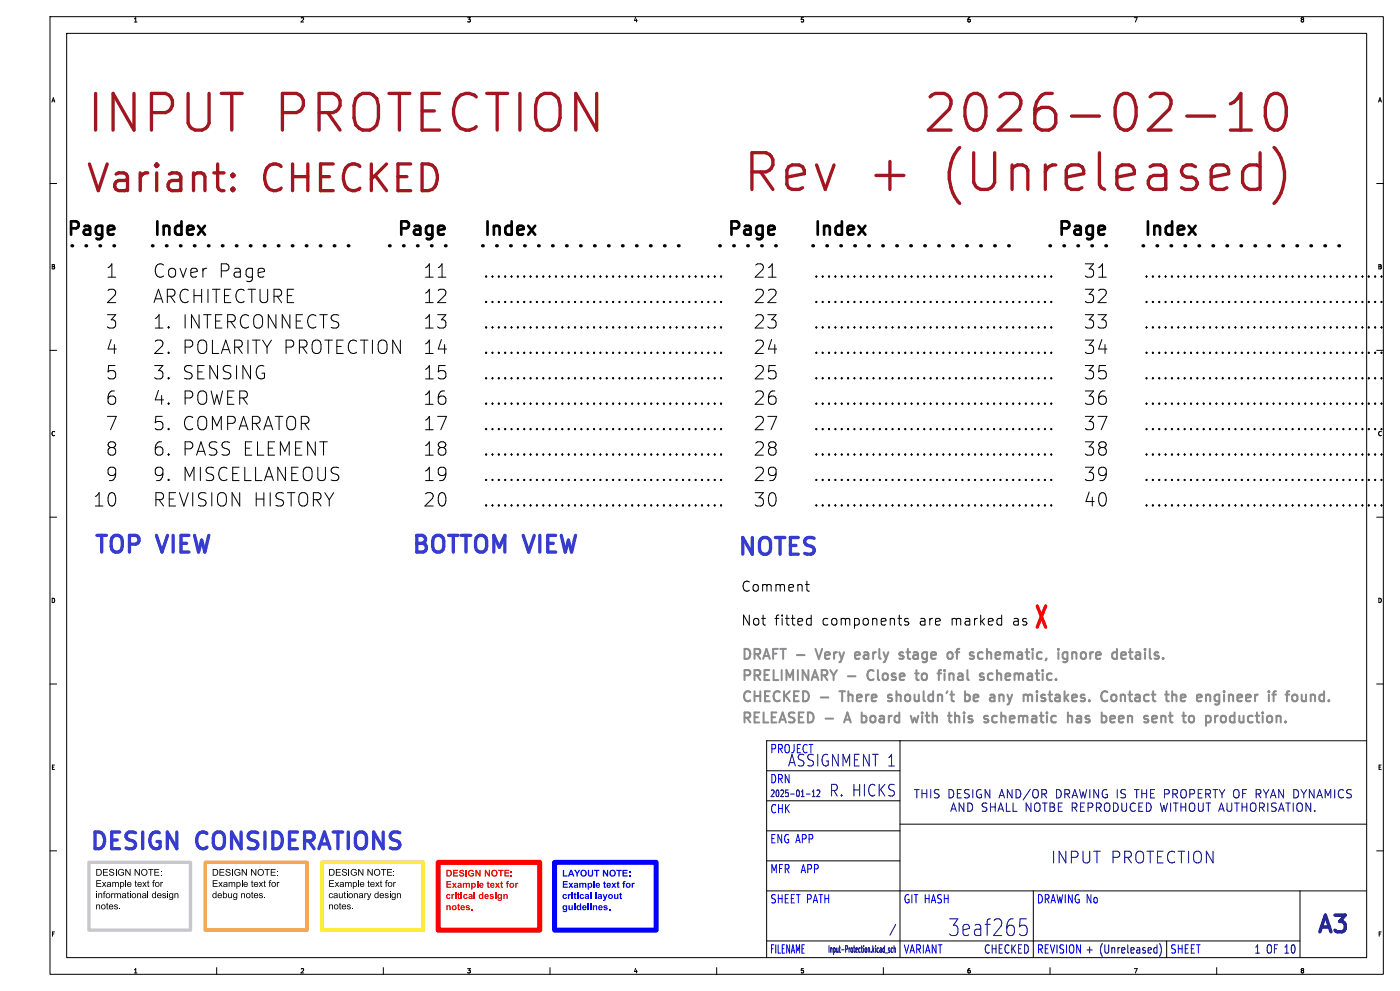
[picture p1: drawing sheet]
<svg xmlns="http://www.w3.org/2000/svg" width="420mm" height="297mm" viewBox="0 0 420 297" stroke-linecap="round" stroke-linejoin="round" font-family="sans-serif">
<defs><g id="words">
<g font-size="15.3" fill="#a21622">
<text x="25.4" y="40.4">INPUT</text>
<text x="82.2" y="40.4">PROTECTION</text>
<text x="276.8" y="40.4">2026-02-10</text>
<text x="222.8" y="58.2">Rev +</text>
<text x="283.6" y="58.2">(Unreleased)</text>
</g>
<g font-size="11.1" fill="#a21622">
<text x="25.4" y="58.2">Variant:</text>
<text x="78.6" y="58.2">CHECKED</text>
</g>
<g font-size="7" fill="#353ccf">
<text x="27.9" y="166.1">TOP</text>
<text x="47.8" y="166.1">VIEW</text>
<text x="123.2" y="166.1">BOTTOM VIEW</text>
<text x="221" y="166.8">NOTES</text>
<text x="26.7" y="255">DESIGN</text>
<text x="59.4" y="255">CONSIDERATIONS</text>
</g>
<g font-size="7" fill="#00007f">
<text x="284.8" y="281">3eaf265</text>
<text x="394.5" y="281">A3</text>
</g>
<g font-size="5.6">
<text x="19.3" y="70.9">Page</text>
<text x="45.7" y="70.9">Index</text>
<text x="118.4" y="70.9">Page</text>
<text x="144.8" y="70.9">Index</text>
<text x="217.4" y="70.9">Page</text>
<text x="243.8" y="70.9">Index</text>
<text x="316.5" y="70.9">Page</text>
<text x="342.9" y="70.9">Index</text>
<text x="32.1" y="83.6">1</text>
<text x="45.7" y="83.6">Cover</text>
<text x="65" y="83.6">Page</text>
<text x="127.3" y="83.6">11</text>
<text x="144.8" y="83.6">......................................</text>
<text x="226.4" y="83.6">21</text>
<text x="243.8" y="83.6">......................................</text>
<text x="325.5" y="83.6">31</text>
<text x="342.9" y="83.6">......................................</text>
<text x="32.1" y="91.2">2</text>
<text x="45.7" y="91.2">ARCHITECTURE</text>
<text x="127.3" y="91.2">12</text>
<text x="144.8" y="91.2">......................................</text>
<text x="226.4" y="91.2">22</text>
<text x="243.8" y="91.2">......................................</text>
<text x="325.5" y="91.2">32</text>
<text x="342.9" y="91.2">......................................</text>
<text x="32.1" y="98.8">3</text>
<text x="45.7" y="98.8">1. INTERCONNECTS</text>
<text x="127.3" y="98.8">13</text>
<text x="144.8" y="98.8">......................................</text>
<text x="226.4" y="98.8">23</text>
<text x="243.8" y="98.8">......................................</text>
<text x="325.5" y="98.8">33</text>
<text x="342.9" y="98.8">......................................</text>
<text x="32.1" y="106.4">4</text>
<text x="45.7" y="106.4">2. POLARITY PROTECTION</text>
<text x="127.3" y="106.4">14</text>
<text x="144.8" y="106.4">......................................</text>
<text x="226.4" y="106.4">24</text>
<text x="243.8" y="106.4">......................................</text>
<text x="325.5" y="106.4">34</text>
<text x="342.9" y="106.4">......................................</text>
<text x="32.1" y="114.1">5</text>
<text x="45.7" y="114.1">3. SENSING</text>
<text x="127.3" y="114.1">15</text>
<text x="144.8" y="114.1">......................................</text>
<text x="226.4" y="114.1">25</text>
<text x="243.8" y="114.1">......................................</text>
<text x="325.5" y="114.1">35</text>
<text x="342.9" y="114.1">......................................</text>
<text x="32.1" y="121.7">6</text>
<text x="45.7" y="121.7">4. POWER</text>
<text x="127.3" y="121.7">16</text>
<text x="144.8" y="121.7">......................................</text>
<text x="226.4" y="121.7">26</text>
<text x="243.8" y="121.7">......................................</text>
<text x="325.5" y="121.7">36</text>
<text x="342.9" y="121.7">......................................</text>
<text x="32.1" y="129.3">7</text>
<text x="45.7" y="129.3">5. COMPARATOR</text>
<text x="127.3" y="129.3">17</text>
<text x="144.8" y="129.3">......................................</text>
<text x="226.4" y="129.3">27</text>
<text x="243.8" y="129.3">......................................</text>
<text x="325.5" y="129.3">37</text>
<text x="342.9" y="129.3">......................................</text>
<text x="32.1" y="136.9">8</text>
<text x="45.7" y="136.9">6. PASS ELEMENT</text>
<text x="127.3" y="136.9">18</text>
<text x="144.8" y="136.9">......................................</text>
<text x="226.4" y="136.9">28</text>
<text x="243.8" y="136.9">......................................</text>
<text x="325.5" y="136.9">38</text>
<text x="342.9" y="136.9">......................................</text>
<text x="32.1" y="144.5">9</text>
<text x="45.7" y="144.5">9. MISCELLANEOUS</text>
<text x="127.3" y="144.5">19</text>
<text x="144.8" y="144.5">......................................</text>
<text x="226.4" y="144.5">29</text>
<text x="243.8" y="144.5">......................................</text>
<text x="325.5" y="144.5">39</text>
<text x="342.9" y="144.5">......................................</text>
<text x="28.3" y="152.2">10</text>
<text x="45.7" y="152.2">REVISION HISTORY</text>
<text x="127.3" y="152.2">20</text>
<text x="144.8" y="152.2">......................................</text>
<text x="226.4" y="152.2">30</text>
<text x="243.8" y="152.2">......................................</text>
<text x="325.5" y="152.2">40</text>
<text x="342.9" y="152.2">......................................</text>
</g>
<g font-size="4.9" fill="#00007f">
<text x="236.6" y="230">ASSIGNMENT 1</text>
<text x="249" y="239">R. HICKS</text>
<text x="315.4" y="259">INPUT PROTECTION</text>
</g>
<g font-size="4.2">
<text x="222.2" y="177.6">Comment</text>
<text x="222.2" y="187.7">Not</text>
<text x="232" y="187.7">fitted</text>
<text x="246" y="187.7">components</text>
<text x="275" y="187.7">are</text>
<text x="284.3" y="187.7">marked</text>
<text x="302.7" y="187.7">as</text>
</g>
<g font-size="4.2" fill="#8c8c8c">
<text x="222.2" y="197.9">DRAFT -</text>
<text x="246.4" y="197.9">Very</text>
<text x="259.1" y="197.9">early</text>
<text x="273.6" y="197.9">stage</text>
<text x="289.2" y="197.9">of</text>
<text x="297.2" y="197.9">schematic,</text>
<text x="324.8" y="197.9">ignore</text>
<text x="342.3" y="197.9">details.</text>
<text x="222.2" y="204.2">PRELIMINARY</text>
<text x="254.5" y="204.2">-</text>
<text x="261.7" y="204.2">Close</text>
<text x="277.4" y="204.2">to</text>
<text x="285.3" y="204.2">final</text>
<text x="299" y="204.2">schematic.</text>
<text x="222.2" y="210.6">CHECKED</text>
<text x="246.3" y="210.6">-</text>
<text x="253.5" y="210.6">There</text>
<text x="269" y="210.6">shouldn't</text>
<text x="293.2" y="210.6">be</text>
<text x="302" y="210.6">any</text>
<text x="313.2" y="210.6">mistakes.</text>
<text x="337.8" y="210.6">Contact</text>
<text x="358.4" y="210.6">the</text>
<text x="368.9" y="210.6">engineer</text>
<text x="391.5" y="210.6">if</text>
<text x="398.2" y="210.6">found.</text>
<text x="222.2" y="216.9">RELEASED -</text>
<text x="254.9" y="216.9">A</text>
<text x="261" y="216.9">board</text>
<text x="277.2" y="216.9">with</text>
<text x="289.7" y="216.9">this</text>
<text x="301.5" y="216.9">schematic</text>
<text x="327.7" y="216.9">has</text>
<text x="339" y="216.9">been</text>
<text x="353.1" y="216.9">sent</text>
<text x="366" y="216.9">to</text>
<text x="373.9" y="216.9">production.</text>
</g>
<g font-size="3.5" fill="#00007f">
<text x="231" y="226">PROJECT</text>
<text x="260.2" y="241.5">DRAWING IS THE</text>
<text x="292.4" y="241.5">PROPERTY OF</text>
<text x="319.8" y="241.5">RYAN</text>
<text x="360.7" y="241.5">SHALL</text>
<text x="373.8" y="241.5">NOTBE</text>
<text x="387.5" y="241.5">REPRODUCED WITH</text>
<text x="266.8" y="280">/</text>
<text x="295.2" y="286">CHECKED</text>
<text x="376.4" y="286">1 OF 10</text>
</g>
<g font-size="3.5" fill="#00f">
<text x="231" y="235">DRN</text>
<text x="231" y="244">CHK</text>
<text x="231" y="253">ENG APP</text>
<text x="231" y="262">MFR</text>
<text x="240.1" y="262">APP</text>
<text x="231" y="271">SHEET PATH</text>
<text x="271" y="271">GIT HASH</text>
<text x="311" y="271">DRAWING No</text>
<text x="231" y="286">FILENAME</text>
<text x="271" y="286">VARIANT</text>
<text x="311" y="286">REVISION + (Unreleased)</text>
<text x="351" y="286">SHEET</text>
</g>
<g font-size="2.8" fill="#00007f">
<text x="231" y="239">2025-01-12</text>
<text x="248.3" y="285.7">Input-Protection.kicad_sch</text>
</g>
<g font-size="2.8">
<text x="28.7" y="266.9">Example text for</text>
<text x="63.6" y="266.9">Example text for</text>
<text x="98.5" y="266.9">Example text for</text>
<text x="28.7" y="270.3">informational design</text>
<text x="28.7" y="273.7">notes.</text>
<text x="63.6" y="270.3">debug notes.</text>
<text x="98.5" y="270.3">cautionary design</text>
<text x="98.5" y="273.7">notes.</text>
</g>
<g font-size="2.8" fill="#f00">
<text x="133.7" y="267.2">Example text for</text>
<text x="133.7" y="270.5">critical design</text>
<text x="133.7" y="273.9">notes.</text>
</g>
<g font-size="2.8" fill="#00f">
<text x="168.6" y="267.2">Example text for</text>
<text x="168.6" y="270.5">critical layout</text>
<text x="168.6" y="273.9">guidelines.</text>
</g>
<g font-size="1.8">
<text x="40" y="6.9">1</text>
<text x="90" y="6.9">2</text>
<text x="140" y="6.9">3</text>
<text x="190" y="6.9">4</text>
<text x="240" y="6.9">5</text>
<text x="290" y="6.9">6</text>
<text x="340" y="6.9">7</text>
<text x="390" y="6.9">8</text>
<text x="15.3" y="30.9">A</text>
<text x="413.3" y="30.9">A</text>
<text x="15.3" y="80.9">B</text>
<text x="413.2" y="80.9">B</text>
<text x="15.3" y="130.9">C</text>
<text x="413.2" y="130.9">C</text>
<text x="15.3" y="180.9">D</text>
<text x="413.2" y="180.9">D</text>
<text x="15.3" y="230.9">E</text>
<text x="413.3" y="230.9">E</text>
<text x="15.3" y="280.9">F</text>
<text x="413.3" y="280.9">F</text>
<text x="40" y="291.9">1</text>
<text x="90" y="291.9">2</text>
<text x="140" y="291.9">3</text>
<text x="190" y="291.9">4</text>
<text x="240" y="291.9">5</text>
<text x="290" y="291.9">6</text>
<text x="340" y="291.9">7</text>
<text x="390" y="291.9">8</text>
</g>
</g></defs>
<g fill="none" stroke="#000" stroke-width=".3">
<path d="M15 5h400v287h-400zM20 10h390v277h-390zM15 55h2M413 55h2M15 105h2M413 105h2M15 155h2M413 155h2M15 205h2M413 205h2M230 231h40M270 222v65"/>
<path d="M410 222h-180v65M15 255h2M230 258h40M230 249h40M230 240h40M270 247h140M413 255h2M230 267h180M310 267v20M390 267v20M65 290v2M115 290v2"/>
<path d="M165 290v2M215 290v2M230 282h160M265 290v2M315 290v2M350 282v5M365 290v2"/>
</g>
<g fill="none" stroke="#00007f" stroke-width=".3">
<path d="M241.9 238h1.1M243.7 238.7h.8M243.7 237.3l.4-.6v2M245.1 236.9l.6-.2 .2 .6-.9 1.4h.9M274.3 236.6h1.5M275 236.6v2.5M276.6 236.6v2.5M278 236.6v2.5M279.2 236.6v2.5M281.7 236.8h-1.2l-.2 .3 .2 .6M286.1 237.7a1.09 1.09 0 0 0-1.4-1.1v2.5M288.4 236.6h-1.2v2.5"/>
<path d="M290.8 236.8h-1.2l-.3 .3 .3 .6M291.8 236.6v2.5M294.3 236.8a.96 .96 0 0 0-1 0 .96 .96 0 0 0-.4 .9M297 236.6v2.5l-1.5-2.5v2.5M299.7 239.1l.8-2.5 .9 2.5M303.6 236.6v2.5l-1.4-2.5v2.5M306.2 237.7a1.09 1.09 0 0 0-1.4-1.1v2.5M309.1 236.5l-2.1 3.2M309.8 238.3v-.8a.83 .83 0 0 1 .8-.9 .83 .83 0 0 1 .9 .9v.8M313.9 237.7l.1-.6-.3-.3-1.2-.2v2.5M318.4 237.7a1.09 1.09 0 0 0-1.4-1.1v2.5M320.6 237.8l.3-.3-.3-.7-1.1-.2v2.5"/>
<path d="M321.6 239.1l.8-2.5 .9 2.5M323.9 236.6l.6 2.5 .4-1.7 .5 1.7 .6-2.5M327 236.6v2.5M329.6 236.6v2.5l-1.5-2.5v2.5M332.1 236.8a1.23 1.23 0 0 0-1.5 .8 1.23 1.23 0 0 0 .9 1.5l.7-.2v-.8h-.5M335.2 236.6v2.5M337.7 236.8l-1-.2-.5 .5 .3 .6 1 .5v.7l-.3 .2-1-.1M340.3 236.6h1.4M341 236.6v2.5M342.5 236.6v2.5M342.5 237.8h1.5M344 236.6v2.5"/>
<path d="M345.2 237.8h.8M346.4 236.6h-1.2v2.5h1.2M349.3 237.9l1.2-.1 .3-.3-.2-.6-.3-.3h-1v2.5M351.8 237.9l1.2-.1 .3-.3-.2-.6-.3-.3h-1v2.5M352.4 237.9l.9 1.2M354.6 236.8a.83 .83 0 0 1 .8-.1 .83 .83 0 0 1 .5 .8v.8a.83 .83 0 0 1-.9 .9 .83 .83 0 0 1-.8-.9v-.8zM357 237.9l1.1-.1 .3-.3-.1-.6-.4-.3h-.9v2.5M359.5 237.8h.8M360.6 236.6h-1.1v2.5h1.1M363 237.7l.1-.6-.2-.3-1.2-.2v2.5M363.9 236.6h1.4M364.6 236.6v2.5"/>
<path d="M365.8 236.6l.8 1.3 .8-1.3M370 238.3v-.8a.83 .83 0 0 1 .9-.9 .83 .83 0 0 1 .8 .9v.8M372.8 237.8h.8M374 236.6h-1.2v2.5M378.1 237.7l.2-.6-.3-.3-1.2-.2v2.5M379 236.6l.8 1.3 .8-1.3M381.1 239.1l.9-2.5 .8 2.5M385 236.6v2.5l-1.4-2.5v2.5M389.6 237.7a1.09 1.09 0 0 0-1.5-1.1v2.5M390.3 236.6l.8 1.3 .9-1.3M394.2 236.6v2.5l-1.4-2.5v2.5M395 239.1l.9-2.5 .8 2.5"/>
<path d="M397.5 239.1v-2.5l.9 1.8 .8-1.8v2.5M400.4 236.6v2.5M403 236.9l-.1-.1a.96 .96 0 0 0-1 0 .96 .96 0 0 0-.4 .9M405.4 236.8h-1.2l-.2 .3 .2 .6M285.2 243.2l.9-2.5 .8 2.5M289.2 240.7v2.5l-1.5-2.5v2.5M290.3 240.7v2.5l1-.2 .4-.4M296.1 242.7l-.5 .5-1-.2M297.1 240.7v2.5M298.6 240.7v2.5M299.4 243.2l.8-2.5 .9 2.5M301.9 240.7v2.5h1.2"/>
<path d="M303.9 240.7v2.5h1.2M309.3 240.7v2.5l-1.5-2.5v2.5M310.3 242.3a.83 .83 0 0 0 .9 .9 .83 .83 0 0 0 .8-.9M313.4 240.7v2.5M315 240.7v2.5h.9l.5-.5M317.5 240.7v2.5h1.2M321.7 240.7v2.5M322.3 242l.8 1.2M324.2 240.7v2.5h1.1M326.4 240.7v2.5M328.9 240.7v2.5M329.5 242l.8 1.2"/>
<path d="M331.4 241a.84 .84 0 0 1 1-.3 .84 .84 0 0 1 .6 .8v.8a.83 .83 0 0 1-.9 .9 .83 .83 0 0 1-.8-.9zM334 240.7a1.26 1.26 0 0 1 1.5 1.2 1.26 1.26 0 0 1-1.5 1.3zM336.5 240.7v2l.5 .5 .7-.2 .3-.3v-2M340.6 240.9a1 1 0 0 0-1.3 0 1 1 0 0 0-.3 1.2 .94 .94 0 0 0 .5 .9 .94 .94 0 0 0 1.1-.1M341.7 241.9h.8M342.8 240.7h-1.1v2.5h1.1M343.9 240.7a1.26 1.26 0 0 1 1.5 1.2 1.26 1.26 0 0 1-1.5 1.3zM348.1 240.7l.6 2.5 .5-1.8 .4 1.8 .6-2.5M351.2 240.7v2.5M352 240.7h1.4M352.7 240.7v2.5M354.3 241.9h1.4"/>
<path d="M354.3 240.7v2.5M355.7 240.7v2.5M356.9 241a.84 .84 0 0 1 1-.3 .84 .84 0 0 1 .5 .8v.8a.83 .83 0 0 1-.8 .9 .83 .83 0 0 1-.8-.9zM359.5 240.7l.1 2.2 .9 .3 .4-.5M362.5 240.7v2.5M365.6 243.2l.8-2.5 .9 2.5M368.1 242.7l.5 .5 .7-.2 .2-.3M371.1 240.7v2.5M372.6 241.9h1.4M372.6 240.7v2.5M374 240.7v2.5M375.1 242.3a.83 .83 0 0 0 .8 .9 .83 .83 0 0 0 .9-.9"/>
<path d="M377.8 240.7v2.5M378.4 242l.9 1.2M380.3 240.7v2.5M382.8 242.7l-.4 .5-1-.2M383.6 243.2l.8-2.5 .8 2.5M385.7 240.7h1.4M386.4 240.7v2.5M388 240.7v2.5M389 242.3a.83 .83 0 0 0 .9 .9 .83 .83 0 0 0 .8-.9M393.2 240.7v2.5l-1.4-2.5v2.5M394.4 242.9v.3M306 275.4h1.9"/>
<path d="M306.4 277.3h1l.3 .2a2.06 2.06 0 0 1 0 2.6l-.3 .3h-1M265.6 285.6h.7M266.9 284.2l-.1-.1a.39 .39 0 0 0-.3 .4 .39 .39 0 0 0 .4 .3v.5h-.4M267.8 284.2l-.3-.1-.2 .4 .1 .8h.4M268.2 284.3l.2-.2 .2 .1 .1 1.2M268.2 283.4v2M346.5 284l.6 .1M347.1 283.2v2.5M347.1 285.5l-.6 .2M347.8 282.8a3.4 3.4 0 0 1 0 3.8"/>
</g>
<path d="M21.6 73.7h14M45.7 73.7h61M116.8 73.7h17.8M144.8 73.7h60.9M215.9 73.7h17.8M243.8 73.7h61M315 73.7h17.7M342.9 73.7h61" fill="none" stroke="#000" stroke-width="1" stroke-dasharray=".2 4"/>
<path d="M311.1 181.6l2.6 6.4M313.7 181.6l-2.6 6.4" fill="none" stroke="#f00" stroke-width="1"/>
<path d="M166.4 258.4h30.4v20.4h-30.4z" fill="none" stroke="#00f" stroke-width="1.5"/>
<g fill="#00f">
<path d="M168.8 260.7h.4v1.7h1v.3h-1.4z"/>
<path d="M171.1 260.7h.4l.8 2h-.4l-.2-.5h-.8l-.1 .5h-.5l.3-.8h1l-.3-.7-.3 .7h-.4z"/>
<path d="M172.2 260.7h.5l.5 .8 .4-.8h.5l-.7 1.2v.8h-.4v-.9z"/>
<path d="M174.4 260.9a1 1 0 0 1 1.5 .2 1 1 0 0 1-.5 1.5 1 1 0 0 1-1.3-.9h.4a.63 .63 0 0 0 .9 .6 .63 .63 0 0 0 .1-1l-.6-.3-.3 .3-.1 .4h-.4z"/>
<path d="M176.3 260.7h.4v1.1a.43 .43 0 0 0 .4 .6 .43 .43 0 0 0 .4-.6v-1.1h.4v1.4a.8 .8 0 0 1-.8 .6 .8 .8 0 0 1-.7-.6z"/>
<path d="M178.2 260.7h1.6v.3h-.6v1.7h-.4v-1.7h-.6z"/>
<path d="M180.9 260.7h.3l.9 1.3v-1.3h.3v2h-.4l-.8-1.3v1.3h-.3z"/>
<path d="M183.1 260.9a1 1 0 0 1 1.5 .2 1 1 0 0 1-.5 1.5 1 1 0 0 1-1.3-.9h.4a.63 .63 0 0 0 .9 .6 .63 .63 0 0 0 .1-1l-.6-.3-.3 .3-.1 .4h-.4z"/>
<path d="M184.9 260.7h1.6v.3h-.6v1.7h-.4v-1.7h-.6z"/>
<path d="M186.8 260.7h1.4v.3h-1v.5h1v.3h-1v.6h1.1v.3h-1.5z"/>
<path d="M188.7 261.2h.4v.4h-.4z"/>
<path d="M188.7 262.3h.4v.4h-.4z"/>
<path d="M168.8 264h1.5v.4h-1.1v.4h1v.4h-1v.5h1.1v.4h-1.5z"/>
</g>
<path d="M178.2 264v2.1" fill="none" stroke="#00f" stroke-width=".38"/>
<g fill="#00f">
<path d="M181.1 264.3l.4-.2v.5h.3v.3h-.3v.6l.3 .5-.6-.1-.1-1h-.2z"/>
<path d="M185.2 264.3l.4-.2v.5h.2v.3h-.2v.6l.2 .5-.6-.1v-1h-.2z"/>
<path d="M187 264.1h.7l-.1 .2-.3 .1 .3 .5h-.3v1.2h-.4v-1.2h-.2z"/>
<path d="M172.3 267.7l.3-.2v.5h.3v.3h-.3v.6l.3 .5-.6-.1v-1h-.2z"/>
</g>
<path d="M177.3 267.4v2M178.8 267.4v2" fill="none" stroke="#00f" stroke-width=".38"/>
<g fill="#00f">
<path d="M185.9 267.7l.4-.2v.5h.3v.3h-.3v.6l.3 .5-.6-.1-.1-1h-.1z"/>
<path d="M173.1 271.5l.4-.2 .5 .2v-.7h.3v2h-.3v-.2l-.7 .2-.4-.8h.4l.1 .3a.34 .34 0 0 0 .5 0 .34 .34 0 0 0-.1-.5 .34 .34 0 0 0-.5 .1l-.4 .1z"/>
</g>
<path d="M176.5 270.8v2" fill="none" stroke="#00f" stroke-width=".38"/>
<path d="M123.2 166.4h69.8v45h-69.8z" fill="none" stroke="#fff" stroke-width=".3"/>
<path d="M131.4 258.4h30.5v20.4h-30.5z" fill="none" stroke="#f00" stroke-width="1.5"/>
<g fill="#f00">
<path d="M133.9 260.7h.7a1.01 1.01 0 0 1 1 1 1.01 1.01 0 0 1-.9 1h-.8v-.3h.4a.69 .69 0 0 0 .9-.7 .69 .69 0 0 0-.9-.7v1.4h-.4z"/>
<path d="M135.9 260.7h1.5v.3h-1.1v.5h1v.3h-1v.6h1.1v.3h-1.5z"/>
<path d="M137.9 260.8l.6-.1a.65 .65 0 0 1 .8 .6l-.9-.3-.3 .2 .3 .2a.75 .75 0 0 1 .8 1 .75 .75 0 0 1-1.3 .2l-.2-.5 .4-.1a.37 .37 0 0 0 .4 .5 .37 .37 0 0 0 .2-.6 .7 .7 0 0 1-.8-.2 .7 .7 0 0 1 0-.9z"/>
</g>
<path d="M139.8 260.7v2" fill="none" stroke="#f00" stroke-width=".4"/>
<g fill="#f00">
<path d="M140.7 260.9l1-.2 .5 .5-.4 .1a.64 .64 0 0 0-.9 0 .64 .64 0 0 0 0 .9 .64 .64 0 0 0 .9 0v-.2h-.4v-.4h.8v.8a1.09 1.09 0 0 1-1.5 .1 1.09 1.09 0 0 1 0-1.6z"/>
<path d="M142.6 260.7h.4l.8 1.3v-1.3h.4v2h-.4l-.8-1.3v1.3h-.4z"/>
<path d="M145.4 260.7h.4l.8 1.3v-1.3h.4v2h-.4l-.8-1.3v1.3h-.4z"/>
<path d="M147.6 260.9a1 1 0 0 1 1.6 .2 1 1 0 0 1-.5 1.5 1 1 0 0 1-1.4-.9h.5a.63 .63 0 0 0 .8 .6 .63 .63 0 0 0 .2-1l-.6-.3-.4 .3v.4h-.5z"/>
<path d="M149.5 260.7h1.5v.3h-.5v1.7h-.4v-1.7h-.6z"/>
<path d="M151.3 260.7h1.5v.3h-1.1v.5h1v.3h-1v.6h1.1v.3h-1.5z"/>
<path d="M153.2 261.2h.4v.4h-.4z"/>
<path d="M153.2 262.3h.4v.4h-.4z"/>
<path d="M133.9 264h1.5v.4h-1.1v.4h1v.4h-1v.5h1.1v.4h-1.5z"/>
</g>
<path d="M143.3 264v2.1" fill="none" stroke="#f00" stroke-width=".38"/>
<g fill="#f00">
<path d="M146.2 264.3l.4-.2v.5h.2v.3h-.2v.6l.3 .5-.7-.1v-1h-.2z"/>
<path d="M150.2 264.3l.4-.2v.5h.3v.3h-.3v.6l.3 .5-.6-.1-.1-1h-.1z"/>
<path d="M152.1 264.1h.6v.2l-.3 .1 .3 .5h-.3v1.2h-.4v-1.2h-.2z"/>
<path d="M137.3 267.7l.4-.2v.5h.3v.3h-.3v.6l.3 .5-.6-.1-.1-1h-.1z"/>
</g>
<path d="M142.3 267.4v2" fill="none" stroke="#f00" stroke-width=".38"/>
<g fill="#f00">
<path d="M143.8 268.1l.4-.2 .4 .2v-.7h.4v2h-.3v-.2l-.7 .2-.4-.7h.4v.2a.34 .34 0 0 0 .5 .1 .34 .34 0 0 0 0-.6 .34 .34 0 0 0-.5 .1l-.4 .2z"/>
<path d="M137.3 271l.4-.2v.5h.3v.3h-.3v.6l.3 .6-.6-.2-.1-1h-.1z"/>
</g>
<path d="M96.5 258.4h30.5v20.4h-30.5z" fill="none" stroke="#faec00" stroke-width="1"/>
<g fill="#000">
<path d="M28.9 263.8h1.4v.2h-1.1v.6h1.1v.3h-1.1v.7h1.2v.2h-1.5zM28.9 260.4h.7a1.01 1.01 0 0 1 .9 1 1.01 1.01 0 0 1-.9 1h-.7v-.2h.7a.77 .77 0 0 0 .7-.8 .77 .77 0 0 0-.7-.7h-.4v1.5h-.3zM30.9 260.4h1.5v.3h-1.2v.6h1.1v.2h-1.1v.7h1.2v.2h-1.5zM31.2 267.2l.5-.1-.4 .4 .3 .4h-.3v1.3h-.2v-1.3h-.2zM32 270.7l.3-.1v.5h.2l-.2 .2v.8l.2 .4a.36 .36 0 0 1-.4 0 .36 .36 0 0 1-.1-.4v-.8h-.2zM32.9 260.6l1-.1 .3 .4-.2 .1a.43 .43 0 0 0-.5-.5 .43 .43 0 0 0-.3 .7l.3 .1a.68 .68 0 0 1 .7 .9 .68 .68 0 0 1-1.1 .2l-.4-.5 .2-.1a.49 .49 0 0 0 .6 .5 .49 .49 0 0 0 .4-.6l-1-.4zM35.6 260.7l1-.3 .5 .4 .1 .2-.3 .1a.78 .78 0 0 0-1.1-.1 .78 .78 0 0 0 0 1.1 .78 .78 0 0 0 1.1-.1v-.3h-.5v-.3h.8v.8a1.08 1.08 0 0 1-1.5 0 1.08 1.08 0 0 1-.1-1.5zM37.6 260.4h.3l1 1.6v-1.6h.3v2h-.3l-1.1-1.5v1.5h-.2zM38.2 267.4l.3-.2v.5h.2l-.2 .2v.8l.3 .5a.36 .36 0 0 1-.5-.1 .36 .36 0 0 1-.1-.4v-.8h-.2zM40.4 260.4h.3l1 1.6v-1.6h.3v2h-.3l-1.1-1.5v1.5h-.2zM40.6 264l.2-.2v.6h.3l-.3 .1v.9l.3 .4a.36 .36 0 0 1-.4 0 .36 .36 0 0 1-.1-.4v-.9h-.2zM42.6 260.7a.99 .99 0 0 1 1.5 .1 .99 .99 0 0 1-.5 1.5 .99 .99 0 0 1-1.3-.8h.3a.75 .75 0 0 0 .9 .6 .75 .75 0 0 0 .6-1 .75 .75 0 0 0-1.1-.4l-.4 .8h-.3z"/>
<path d="M44.3 264l.2-.2v.6h.3l-.3 .1v.9l.3 .4a.36 .36 0 0 1-.4 0 .36 .36 0 0 1-.1-.4v-.9h-.2zM44.4 260.4h1.6v.3h-.6v1.7h-.3v-1.7h-.7zM46 263.9l.5-.1-.4 .3 .3 .4h-.3v1.3h-.2v-1.3h-.3zM46.3 260.4h1.5v.3h-1.2v.6h1.1v.2h-1.1v.7h1.2v.2h-1.5zM45.8 267.8l.4-.1 .4 .2v-.7h.2v2l-.2-.2-.3 .2-.4-.1-.3-.5 .2-.2a.45 .45 0 0 0 .6 .6 .45 .45 0 0 0 .2-.8l-.5-.3-.3 .5h-.2zM48.2 261h.3v.3h-.3zM48.2 262.2h.3v.2h-.3zM50.2 267.2h.2v.2h-.2zM63.8 263.8h1.5v.2h-1.2v.6h1.1v.3h-1.1v.7h1.2v.2h-1.5zM63.8 260.4h.7a1.01 1.01 0 0 1 1 1 1.01 1.01 0 0 1-1 1h-.7v-.2h.7a.77 .77 0 0 0 .7-.8 .77 .77 0 0 0-.7-.7h-.4v1.5h-.3zM63.9 267.8l.4-.1 .4 .2v-.7h.2v2l-.2-.2-.3 .2-.4-.1-.3-.5 .2-.2a.45 .45 0 0 0 .6 .6 .45 .45 0 0 0 .2-.8l-.5-.3-.3 .5h-.2zM65.8 260.4h1.5v.3h-1.2v.6h1.1v.2h-1.1v.7h1.2v.2h-1.5z"/>
<path d="M66.9 267.2h.2v.7a.66 .66 0 0 1 1 .5 .66 .66 0 0 1-1 .6l-.2 .2v-.8h.2a.46 .46 0 0 0 .6 .6 .46 .46 0 0 0 .2-.8l-.5-.3-.3 .5h-.2zM67.8 260.6l1-.1 .3 .4-.2 .1a.43 .43 0 0 0-.5-.5 .43 .43 0 0 0-.3 .7l.3 .1a.68 .68 0 0 1 .7 .9 .68 .68 0 0 1-1.1 .2l-.4-.5 .3-.1a.49 .49 0 0 0 .5 .5 .49 .49 0 0 0 .4-.6l-1-.4zM70.5 260.7l1.1-.3 .4 .4 .1 .2-.2 .1a.78 .78 0 0 0-1.2-.1 .78 .78 0 0 0 0 1.1 .78 .78 0 0 0 1.2-.1v-.3h-.6v-.3h.8v.8a1.08 1.08 0 0 1-1.5 0 1.08 1.08 0 0 1-.1-1.5zM72.5 260.4h.3l1 1.6v-1.6h.3v2h-.3l-1-1.5v1.5h-.3zM75.3 260.4h.3l1 1.6v-1.6h.3v2h-.3l-1-1.5v1.5h-.3zM75.5 264l.2-.2v.6h.3l-.3 .1v.9l.3 .4a.36 .36 0 0 1-.4 0 .36 .36 0 0 1-.1-.4v-.9h-.2zM75.5 267.4l.2-.2v.5h.3l-.3 .2v.8l.3 .5a.36 .36 0 0 1-.4-.1 .36 .36 0 0 1-.1-.4v-.8h-.2zM77.5 260.7a.99 .99 0 0 1 1.6 .1 .99 .99 0 0 1-.5 1.5 .99 .99 0 0 1-1.3-.8h.2a.75 .75 0 0 0 1 .6 .75 .75 0 0 0 .5-1 .75 .75 0 0 0-1-.4l-.5 .8h-.2zM79.2 264l.3-.2v.6h.2l-.2 .1v.9l.2 .4a.36 .36 0 0 1-.4 0 .36 .36 0 0 1-.1-.4v-.9h-.2zM79.4 260.4h1.5v.3h-.6v1.7h-.3v-1.7h-.6zM80.9 263.9l.5-.1-.4 .3 .3 .4h-.3v1.3h-.2v-1.3h-.2zM81.2 260.4h1.5v.3h-1.2v.6h1.1v.2h-1.1v.7h1.2v.2h-1.5z"/>
<path d="M83.1 261h.3v.3h-.3zM83.1 262.2h.3v.2h-.3zM98.7 263.8h1.5v.2h-1.2v.6h1.1v.3h-1.1v.7h1.2v.2h-1.5zM98.7 260.4h.7a1.01 1.01 0 0 1 1 1 1.01 1.01 0 0 1-.9 1h-.8v-.2h.7a.77 .77 0 0 0 .7-.8 .77 .77 0 0 0-.7-.7h-.4v1.5h-.3zM100.8 260.4h1.4v.3h-1.2v.6h1.1v.2h-1.1v.7h1.3v.2h-1.5zM101.9 270.7l.2-.1v.5h.3l-.3 .2v.8l.3 .4a.36 .36 0 0 1-.4 0 .36 .36 0 0 1-.1-.4v-.8h-.2zM102.8 260.6l.9-.1 .4 .4-.3 .1a.43 .43 0 0 0-.5-.5 .43 .43 0 0 0-.3 .7l.3 .1a.68 .68 0 0 1 .8 .9 .68 .68 0 0 1-1.2 .2l-.4-.5 .3-.1a.49 .49 0 0 0 .5 .5 .49 .49 0 0 0 .4-.6l-1-.4zM103.3 267.4l.2-.2v.5h.3l-.3 .2v.8l.3 .5a.36 .36 0 0 1-.4-.1 .36 .36 0 0 1-.1-.4v-.8h-.2zM105.5 260.7l1-.3 .4 .4 .1 .2-.2 .1a.78 .78 0 0 0-1.2-.1 .78 .78 0 0 0 .1 1.1 .78 .78 0 0 0 1.1-.1v-.3h-.6v-.3h.9v.8a1.08 1.08 0 0 1-1.6 0 1.08 1.08 0 0 1 0-1.5zM107.4 260.4h.3l1.1 1.6v-1.6h.2v2h-.3l-1-1.5v1.5h-.3zM110.2 260.4h.3l1.1 1.6v-1.6h.2v2h-.3l-1-1.5v1.5h-.3zM110.4 264l.3-.2v.6h.2l-.2 .1v.9l.2 .4a.36 .36 0 0 1-.4 0 .36 .36 0 0 1-.1-.4v-.9h-.2z"/>
<path d="M112.4 260.7a.99 .99 0 0 1 1.6 .1 .99 .99 0 0 1-.5 1.5 .99 .99 0 0 1-1.3-.8h.3a.75 .75 0 0 0 .9 .6 .75 .75 0 0 0 .5-1 .75 .75 0 0 0-1-.4l-.4 .8h-.3zM112.5 267.8l.4-.1 .4 .2v-.7h.3v2l-.3-.2-.2 .2-.5-.1-.3-.5 .3-.2a.45 .45 0 0 0 .5 .6 .45 .45 0 0 0 .2-.8l-.4-.3-.3 .5h-.3zM114.1 264l.3-.2v.6h.2l-.2 .1v.9l.3 .4a.36 .36 0 0 1-.4 0 .36 .36 0 0 1-.2-.4v-.9h-.1zM114.3 260.4h1.6v.3h-.7v1.7h-.3v-1.7h-.6zM115.8 263.9l.5-.1-.3 .3 .2 .4h-.2v1.3h-.3v-1.3h-.2zM116.2 260.4h1.4v.3h-1.2v.6h1.1v.2h-1.1v.7h1.2v.2h-1.4zM118.1 261h.2v.3h-.2zM118.1 262.2h.2v.2h-.2z"/>
</g>
<g fill="none" stroke="#000" stroke-width=".3">
<path d="M206.8 82.7v.4M206.8 90.3v.4M206.8 97.9v.4M206.8 97.9l.2 .2-.2 .2M206.8 97.9l-.2 .2 .2 .2M206.8 90.3l.2 .2-.2 .2M206.8 82.7l.2 .2-.2 .2M206.8 82.7l-.2 .2 .2 .2M206.8 90.3l-.2 .2 .2 .2M208.7 82.7v.4M208.7 90.3v.4M208.7 97.9v.4"/>
<path d="M208.7 97.9l.2 .2-.2 .2M208.7 97.9l-.2 .2 .2 .2M208.7 90.3l.2 .2-.2 .2M208.7 82.7l.2 .2-.2 .2M208.7 82.7l-.2 .2 .2 .2M208.7 90.3l-.2 .2 .2 .2M210.6 82.7v.4M210.6 90.3v.4M210.6 97.9v.4M210.6 97.9l.2 .2-.2 .2M210.6 97.9l-.2 .2 .2 .2M210.6 82.7l.2 .2-.2 .2"/>
<path d="M210.6 82.7l-.2 .2 .2 .2M210.6 90.3l.2 .2-.2 .2M210.6 90.3l-.2 .2 .2 .2M212.5 82.7v.4M212.5 90.3v.4M212.5 97.9v.4M212.5 97.9l.2 .2-.2 .2M212.5 97.9l-.2 .2 .2 .2M212.5 82.7l.2 .2-.2 .2M212.5 82.7l-.2 .2 .2 .2M212.5 90.3l.2 .2-.2 .2M212.5 90.3l-.2 .2 .2 .2"/>
<path d="M214.4 82.7v.4M214.4 90.3v.4M214.4 97.9v.4M214.4 90.3l.2 .2-.2 .2M214.4 90.3l-.2 .2 .2 .2M214.4 97.9l.2 .2-.2 .2M214.4 97.9l-.2 .2 .2 .2M214.4 82.7l.2 .2-.2 .2M214.4 82.7l-.2 .2 .2 .2M216.3 82.7v.4M216.3 90.3v.4M216.3 97.9v.4"/>
<path d="M216.3 90.3l.2 .2-.2 .2M216.3 90.3l-.2 .2 .2 .2M216.3 97.9l.2 .2-.2 .2M216.3 97.9l-.2 .2 .2 .2M216.3 82.7l.2 .2-.2 .2M216.3 82.7l-.2 .2 .2 .2M305.8 82.7v.4M305.8 90.3v.4M305.8 97.9v.4M305.8 82.7l.2 .2-.2 .2M305.8 82.7l-.1 .2 .1 .2M305.8 90.3l.2 .2-.2 .2"/>
<path d="M305.8 90.3l-.1 .2 .1 .2M305.8 97.9l.2 .2-.2 .2M305.8 97.9l-.1 .2 .1 .2M307.8 82.7v.4M307.8 90.3v.4M307.8 97.9v.4M307.8 82.7l.1 .2-.1 .2M307.8 82.7l-.2 .2 .2 .2M307.8 90.3l.1 .2-.1 .2M307.8 90.3l-.2 .2 .2 .2M307.8 97.9l.1 .2-.1 .2M307.8 97.9l-.2 .2 .2 .2"/>
<path d="M309.7 82.7v.4M309.7 90.3v.4M309.7 97.9v.4M309.7 82.7l.1 .2-.1 .2M309.7 82.7l-.2 .2 .2 .2M309.7 97.9l.1 .2-.1 .2M309.7 97.9l-.2 .2 .2 .2M309.7 90.3l.1 .2-.1 .2M309.7 90.3l-.2 .2 .2 .2M311.6 82.7v.4M311.6 90.3v.4M311.6 97.9v.4"/>
<path d="M311.6 82.7l.2 .2-.2 .2M311.6 82.7l-.2 .2 .2 .2M311.6 97.9l.2 .2-.2 .2M311.6 97.9l-.2 .2 .2 .2M311.6 90.3l.2 .2-.2 .2M311.6 90.3l-.2 .2 .2 .2M313.5 82.7v.4M313.5 90.3v.4M313.5 97.9v.4M313.5 90.3l.2 .2-.2 .2M313.5 90.3l-.2 .2 .2 .2M313.5 82.7l.2 .2-.2 .2"/>
<path d="M313.5 82.7l-.2 .2 .2 .2M313.5 97.9l.2 .2-.2 .2M313.5 97.9l-.2 .2 .2 .2M315.4 82.7v.4M315.4 90.3v.4M315.4 97.9v.4M315.4 90.3l.2 .2-.2 .2M315.4 90.3l-.2 .2 .2 .2M315.4 82.7l.2 .2-.2 .2M315.4 82.7l-.2 .2 .2 .2M315.4 97.9l.2 .2-.2 .2M315.4 97.9l-.2 .2 .2 .2"/>
<path d="M404.9 82.7v.4M404.9 90.3v.4M404.9 97.9v.4M404.9 97.9l.2 .2-.2 .2M404.9 97.9l-.2 .2 .2 .2M404.9 90.3l-.2 .2 .2 .2M404.9 90.3l.2 .2-.2 .2M404.9 82.7l-.2 .2 .2 .2M404.9 82.7l.2 .2-.2 .2M406.8 82.7v.4M406.8 90.3v.4M406.8 97.9v.4"/>
<path d="M406.8 97.9l.2 .2-.2 .2M406.8 97.9l-.2 .2 .2 .2M406.8 90.3l-.2 .2 .2 .2M406.8 90.3l.2 .2-.2 .2M406.8 82.7l.2 .2-.2 .2M406.8 82.7l-.2 .2 .2 .2M408.7 82.7v.4M408.7 90.3v.4M408.7 97.9v.4M408.7 97.9l.2 .2-.2 .2M408.7 97.9l-.2 .2 .2 .2M408.7 90.3l.2 .2-.2 .2"/>
<path d="M408.7 90.3l-.2 .2 .2 .2M408.7 82.7l.2 .2-.2 .2M408.7 82.7l-.2 .2 .2 .2M410.6 82.7v.4M410.6 90.3v.4M410.6 97.9v.4M410.6 97.9l.2 .2-.2 .2M410.6 97.9l-.2 .2 .2 .2M410.6 90.3l.2 .2-.2 .2M410.6 90.3l-.2 .2 .2 .2M410.6 82.7l.2 .2-.2 .2M410.6 82.7l-.2 .2 .2 .2"/>
<path d="M412.5 82.7v.4M412.5 90.3v.4M412.5 97.9v.4M412.5 90.3l.2 .2-.2 .2M412.5 97.9l.2 .2-.2 .2M412.5 97.9l-.2 .2 .2 .2M412.5 82.7l.2 .2-.2 .2M412.5 82.7l-.2 .2 .2 .2M412.5 90.3l-.2 .2 .2 .2M414.4 82.7v.4M414.4 90.3v.4M414.4 97.9v.4"/>
<path d="M414.4 90.3l.2 .2-.2 .2M414.4 90.3l-.2 .2 .2 .2M414.4 97.9l.2 .2-.2 .2M414.4 97.9l-.2 .2 .2 .2M414.4 82.7l.2 .2-.2 .2M414.4 82.7l-.2 .2 .2 .2M206.8 105.6v.3M206.8 113.2v.4M206.8 113.2l.2 .2-.2 .2M206.8 113.2l-.2 .2 .2 .2M206.8 105.6l.2 .1-.2 .2M206.8 105.6l-.2 .1 .2 .2"/>
<path d="M208.7 105.6v.3M208.7 113.2v.4M208.7 113.2l.2 .2-.2 .2M208.7 113.2l-.2 .2 .2 .2M208.7 105.6l.2 .1-.2 .2M208.7 105.6l-.2 .1 .2 .2M210.6 105.6v.3M210.6 113.2v.4M210.6 105.6l.2 .1-.2 .2M210.6 105.6l-.2 .1 .2 .2M210.6 113.2l.2 .2-.2 .2M210.6 113.2l-.2 .2 .2 .2"/>
<path d="M212.5 105.6v.3M212.5 113.2v.4M212.5 105.6l.2 .1-.2 .2M212.5 105.6l-.2 .1 .2 .2M212.5 113.2l.2 .2-.2 .2M212.5 113.2l-.2 .2 .2 .2M214.4 105.6v.3M214.4 113.2v.4M214.4 113.2l.2 .2-.2 .2M214.4 113.2l-.2 .2 .2 .2M214.4 105.6l.2 .1-.2 .2M214.4 105.6l-.2 .1 .2 .2"/>
<path d="M216.3 105.6v.3M216.3 113.2v.4M216.3 113.2l.2 .2-.2 .2M216.3 113.2l-.2 .2 .2 .2M216.3 105.6l.2 .1-.2 .2M216.3 105.6l-.2 .1 .2 .2M305.8 105.6v.3M305.8 113.2v.4M305.8 113.2l.2 .2-.2 .2M305.8 113.2l-.1 .2 .1 .2M305.8 105.6l.2 .1-.2 .2M305.8 105.6l-.1 .1 .1 .2"/>
<path d="M307.8 105.6v.3M307.8 113.2v.4M307.8 113.2l.1 .2-.1 .2M307.8 113.2l-.2 .2 .2 .2M307.8 105.6l.1 .1-.1 .2M307.8 105.6l-.2 .1 .2 .2M309.7 105.6v.3M309.7 113.2v.4M309.7 113.2l.1 .2-.1 .2M309.7 113.2l-.2 .2 .2 .2M309.7 105.6l.1 .1-.1 .2M309.7 105.6l-.2 .1 .2 .2"/>
<path d="M311.6 105.6v.3M311.6 113.2v.4M311.6 113.2l.2 .2-.2 .2M311.6 113.2l-.2 .2 .2 .2M311.6 105.6l.2 .1-.2 .2M311.6 105.6l-.2 .1 .2 .2M313.5 113.2l.2 .2-.2 .2M313.5 113.2l-.2 .2 .2 .2M313.5 105.6v.3M313.5 113.2v.4M313.5 105.6l.2 .1-.2 .2M313.5 105.6l-.2 .1 .2 .2"/>
<path d="M315.4 113.2l.2 .2-.2 .2M315.4 113.2l-.2 .2 .2 .2M315.4 105.6v.3M315.4 113.2v.4M315.4 105.6l.2 .1-.2 .2M315.4 105.6l-.2 .1 .2 .2M404.9 105.6v.3M404.9 113.2v.4M404.9 113.2l.2 .2-.2 .2M404.9 113.2l-.2 .2 .2 .2M404.9 105.6l.2 .1-.2 .2M404.9 105.6l-.2 .1 .2 .2"/>
<path d="M406.8 105.6v.3M406.8 113.2v.4M406.8 113.2l-.2 .2 .2 .2M406.8 105.6l.2 .1-.2 .2M406.8 105.6l-.2 .1 .2 .2M406.8 113.2l.2 .2-.2 .2M408.7 105.6v.3M408.7 113.2v.4M408.7 105.6l.2 .1-.2 .2M408.7 105.6l-.2 .1 .2 .2M408.7 113.2l.2 .2-.2 .2M408.7 113.2l-.2 .2 .2 .2"/>
<path d="M410.6 105.6v.3M410.6 113.2v.4M410.6 105.6l.2 .1-.2 .2M410.6 105.6l-.2 .1 .2 .2M410.6 113.2l.2 .2-.2 .2M410.6 113.2l-.2 .2 .2 .2M412.5 105.6v.3M412.5 113.2v.4M412.5 113.2l.2 .2-.2 .2M412.5 113.2l-.2 .2 .2 .2M412.5 105.6l-.2 .1 .2 .2M412.5 105.6l.2 .1-.2 .2"/>
<path d="M414.4 105.6v.3M414.4 113.2v.4M414.4 113.2l.2 .2-.2 .2M414.4 113.2l-.2 .2 .2 .2M414.4 105.6l-.2 .1 .2 .2M414.4 105.6l.2 .1-.2 .2M206.8 120.8v.4M206.8 128.4v.4M206.8 136v.4M206.8 136l-.2 .2 .2 .2M206.8 120.8l.2 .2-.2 .2M206.8 120.8l-.2 .2 .2 .2"/>
<path d="M206.8 128.4l.2 .2-.2 .2M206.8 136l.2 .2-.2 .2M206.8 128.4l-.2 .2 .2 .2M208.7 120.8v.4M208.7 128.4v.4M208.7 136v.4M208.7 136l-.2 .2 .2 .2M208.7 120.8l.2 .2-.2 .2M208.7 120.8l-.2 .2 .2 .2M208.7 128.4l.2 .2-.2 .2M208.7 128.4l-.2 .2 .2 .2M208.7 136l.2 .2-.2 .2"/>
<path d="M210.6 120.8v.4M210.6 128.4v.4M210.6 136v.4M210.6 120.8l.2 .2-.2 .2M210.6 120.8l-.2 .2 .2 .2M210.6 136l.2 .2-.2 .2M210.6 136l-.2 .2 .2 .2M210.6 128.4l.2 .2-.2 .2M210.6 128.4l-.2 .2 .2 .2M212.5 120.8v.4M212.5 128.4v.4M212.5 136v.4"/>
<path d="M212.5 120.8l.2 .2-.2 .2M212.5 120.8l-.2 .2 .2 .2M212.5 136l.2 .2-.2 .2M212.5 136l-.2 .2 .2 .2M212.5 128.4l.2 .2-.2 .2M212.5 128.4l-.2 .2 .2 .2M214.4 136l.2 .2-.2 .2M214.4 136l-.2 .2 .2 .2M214.4 120.8v.4M214.4 128.4v.4M214.4 136v.4M214.4 128.4l.2 .2-.2 .2"/>
<path d="M214.4 128.4l-.2 .2 .2 .2M214.4 120.8l.2 .2-.2 .2M214.4 120.8l-.2 .2 .2 .2M216.3 136l.2 .2-.2 .2M216.3 136l-.2 .2 .2 .2M216.3 120.8v.4M216.3 128.4v.4M216.3 136v.4M216.3 128.4l.2 .2-.2 .2M216.3 128.4l-.2 .2 .2 .2M216.3 120.8l.2 .2-.2 .2M216.3 120.8l-.2 .2 .2 .2"/>
<path d="M305.8 120.8l.2 .2-.2 .2M305.8 120.8l-.1 .2 .1 .2M305.8 120.8v.4M305.8 128.4v.4M305.8 136v.4M305.8 128.4l.2 .2-.2 .2M305.8 128.4l-.1 .2 .1 .2M305.8 136l.2 .2-.2 .2M305.8 136l-.1 .2 .1 .2M307.8 120.8l.1 .2-.1 .2M307.8 120.8l-.2 .2 .2 .2M307.8 120.8v.4"/>
<path d="M307.8 128.4v.4M307.8 136v.4M307.8 128.4l.1 .2-.1 .2M307.8 128.4l-.2 .2 .2 .2M307.8 136l.1 .2-.1 .2M307.8 136l-.2 .2 .2 .2M309.7 120.8l.1 .2-.1 .2M309.7 120.8l-.2 .2 .2 .2M309.7 120.8v.4M309.7 128.4v.4M309.7 136v.4M309.7 128.4l.1 .2-.1 .2"/>
<path d="M309.7 128.4l-.2 .2 .2 .2M309.7 136l.1 .2-.1 .2M309.7 136l-.2 .2 .2 .2M311.6 120.8l.2 .2-.2 .2M311.6 120.8l-.2 .2 .2 .2M311.6 120.8v.4M311.6 128.4v.4M311.6 136v.4M311.6 128.4l.2 .2-.2 .2M311.6 128.4l-.2 .2 .2 .2M311.6 136l.2 .2-.2 .2M311.6 136l-.2 .2 .2 .2"/>
<path d="M313.5 128.4l.2 .2-.2 .2M313.5 120.8l.2 .2-.2 .2M313.5 120.8l-.2 .2 .2 .2M313.5 120.8v.4M313.5 128.4v.4M313.5 136v.4M313.5 136l.2 .2-.2 .2M313.5 128.4l-.2 .2 .2 .2M313.5 136l-.2 .2 .2 .2M315.4 128.4l.2 .2-.2 .2M315.4 128.4l-.2 .2 .2 .2M315.4 120.8l.2 .2-.2 .2"/>
<path d="M315.4 120.8l-.2 .2 .2 .2M315.4 120.8v.4M315.4 128.4v.4M315.4 136v.4M315.4 136l.2 .2-.2 .2M315.4 136l-.2 .2 .2 .2M404.9 120.8v.4M404.9 128.4v.4M404.9 136v.4M404.9 136l.2 .2-.2 .2M404.9 136l-.2 .2 .2 .2M404.9 120.8l.2 .2-.2 .2"/>
<path d="M404.9 120.8l-.2 .2 .2 .2M404.9 128.4l.2 .2-.2 .2M404.9 128.4l-.2 .2 .2 .2M406.8 120.8v.4M406.8 128.4v.4M406.8 136v.4M406.8 136l.2 .2-.2 .2M406.8 136l-.2 .2 .2 .2M406.8 120.8l.2 .2-.2 .2M406.8 120.8l-.2 .2 .2 .2M406.8 128.4l.2 .2-.2 .2M406.8 128.4l-.2 .2 .2 .2"/>
<path d="M408.7 120.8v.4M408.7 128.4v.4M408.7 136v.4M408.7 120.8l.2 .2-.2 .2M408.7 120.8l-.2 .2 .2 .2M408.7 136l.2 .2-.2 .2M408.7 136l-.2 .2 .2 .2M408.7 128.4l.2 .2-.2 .2M408.7 128.4l-.2 .2 .2 .2M410.6 120.8v.4M410.6 128.4v.4M410.6 136v.4"/>
<path d="M410.6 120.8l.2 .2-.2 .2M410.6 120.8l-.2 .2 .2 .2M410.6 136l.2 .2-.2 .2M410.6 136l-.2 .2 .2 .2M410.6 128.4l.2 .2-.2 .2M410.6 128.4l-.2 .2 .2 .2M412.5 120.8v.4M412.5 128.4v.4M412.5 136v.4M412.5 136l.2 .2-.2 .2M412.5 136l-.2 .2 .2 .2M412.5 128.4l.2 .2-.2 .2"/>
<path d="M412.5 128.4l-.2 .2 .2 .2M412.5 120.8l.2 .2-.2 .2M412.5 120.8l-.2 .2 .2 .2M414.4 120.8v.4M414.4 128.4v.4M414.4 136v.4M414.4 136l.2 .2-.2 .2M414.4 136l-.2 .2 .2 .2M414.4 128.4l.2 .2-.2 .2M414.4 128.4l-.2 .2 .2 .2M414.4 120.8l.2 .2-.2 .2M414.4 120.8l-.2 .2 .2 .2"/>
<path d="M206.8 143.7l.2 .1-.2 .2M206.8 143.7l-.2 .1 .2 .2M206.8 143.7v.3M206.8 151.3v.4M206.8 151.3l.2 .2-.2 .2M206.8 151.3l-.2 .2 .2 .2M208.7 143.7l.2 .1-.2 .2M208.7 143.7l-.2 .1 .2 .2M208.7 143.7v.3M208.7 151.3v.4M208.7 151.3l.2 .2-.2 .2M208.7 151.3l-.2 .2 .2 .2"/>
<path d="M210.6 143.7l.2 .1-.2 .2M210.6 143.7l-.2 .1 .2 .2M210.6 143.7v.3M210.6 151.3v.4M210.6 151.3l.2 .2-.2 .2M210.6 151.3l-.2 .2 .2 .2M212.5 143.7l.2 .1-.2 .2M212.5 143.7l-.2 .1 .2 .2M212.5 143.7v.3M212.5 151.3v.4M212.5 151.3l.2 .2-.2 .2M212.5 151.3l-.2 .2 .2 .2"/>
<path d="M214.4 151.3l-.2 .2 .2 .2M214.4 143.7l.2 .1-.2 .2M214.4 143.7l-.2 .1 .2 .2M214.4 143.7v.3M214.4 151.3v.4M214.4 151.3l.2 .2-.2 .2M216.3 151.3l-.2 .2 .2 .2M216.3 143.7l.2 .1-.2 .2M216.3 143.7l-.2 .1 .2 .2M216.3 143.7v.3M216.3 151.3v.4M216.3 151.3l.2 .2-.2 .2"/>
<path d="M305.8 143.7v.3M305.8 151.3v.4M305.8 151.3l.2 .2-.2 .2M305.8 151.3l-.1 .2 .1 .2M305.8 143.7l.2 .1-.2 .2M305.8 143.7l-.1 .1 .1 .2M307.8 143.7v.3M307.8 151.3v.4M307.8 151.3l.1 .2-.1 .2M307.8 151.3l-.2 .2 .2 .2M307.8 143.7l.1 .1-.1 .2M307.8 143.7l-.2 .1 .2 .2"/>
<path d="M309.7 143.7v.3M309.7 151.3v.4M309.7 151.3l.1 .2-.1 .2M309.7 151.3l-.2 .2 .2 .2M309.7 143.7l.1 .1-.1 .2M309.7 143.7l-.2 .1 .2 .2M311.6 143.7v.3M311.6 151.3v.4M311.6 151.3l.2 .2-.2 .2M311.6 151.3l-.2 .2 .2 .2M311.6 143.7l.2 .1-.2 .2M311.6 143.7l-.2 .1 .2 .2"/>
<path d="M313.5 143.7v.3M313.5 151.3v.4M313.5 143.7l.2 .1-.2 .2M313.5 143.7l-.2 .1 .2 .2M313.5 151.3l.2 .2-.2 .2M313.5 151.3l-.2 .2 .2 .2M315.4 143.7v.3M315.4 151.3v.4M315.4 143.7l.2 .1-.2 .2M315.4 143.7l-.2 .1 .2 .2M315.4 151.3l.2 .2-.2 .2M315.4 151.3l-.2 .2 .2 .2"/>
<path d="M404.9 151.3l.2 .2-.2 .2M404.9 151.3l-.2 .2 .2 .2M404.9 143.7v.3M404.9 151.3v.4M404.9 143.7l.2 .1-.2 .2M404.9 143.7l-.2 .1 .2 .2M406.8 151.3l.2 .2-.2 .2M406.8 151.3l-.2 .2 .2 .2M406.8 143.7v.3M406.8 151.3v.4M406.8 143.7l.2 .1-.2 .2M406.8 143.7l-.2 .1 .2 .2"/>
<path d="M408.7 151.3l.2 .2-.2 .2M408.7 151.3l-.2 .2 .2 .2M408.7 143.7v.3M408.7 151.3v.4M408.7 143.7l.2 .1-.2 .2M408.7 143.7l-.2 .1 .2 .2M410.6 151.3l.2 .2-.2 .2M410.6 151.3l-.2 .2 .2 .2M410.6 143.7v.3M410.6 151.3v.4M410.6 143.7l.2 .1-.2 .2M410.6 143.7l-.2 .1 .2 .2"/>
<path d="M412.5 143.7l.2 .1-.2 .2M412.5 143.7l-.2 .1 .2 .2M412.5 151.3l.2 .2-.2 .2M412.5 151.3l-.2 .2 .2 .2M412.5 143.7v.3M412.5 151.3v.4M414.4 143.7l.2 .1-.2 .2M414.4 143.7l-.2 .1 .2 .2M414.4 151.3l.2 .2-.2 .2M414.4 151.3l-.2 .2 .2 .2M414.4 143.7v.3M414.4 151.3v.4"/>
<path d="M241.6 175.2h1.2M242.1 174.2v2.5l.1 .3 .6 .2M242.2 187.2h1.2M242.2 185.5h1.2M243.4 184.3v3M269.4 185.3h1.1M269.9 187.2l.6 .1M272.5 185.5l-.7-.2-.4 .5 .1 .4 1 .3v.7h-1.1M299.4 187.2h1.1M299.4 185.5h1.1M300.5 184.3v3M34.8 260.4v2"/>
<path d="M37.7 263.8v2M44.4 267.2v2M69.7 260.4v2M72.6 263.8v2M104.7 260.4v2M107.5 263.8v2"/>
</g>
<path d="M26.7 258.4h30.4v20.4h-30.4z" fill="none" stroke="#c8c8c8" stroke-width="1"/>
<path d="M27.9 166.4h69.9v45h-69.9z" fill="none" stroke="#fff" stroke-width=".3"/>
<path d="M61.6 258.4h30.5v20.4h-30.5z" fill="none" stroke="#ffa500" stroke-width="1"/>
<path d="M356 34.8h8.4M369.1 39h6.3M369.1 31.1l1.1-.5 1-1 1-1.6v11M380.6 29a2.63 2.63 0 0 1 2.7-1 2.63 2.63 0 0 1 2 2.1 8.6 8.6 0 0 1-1 8.4 2.61 2.61 0 0 1-4.2-1.6 9.4 9.4 0 0 1 .5-7.9zM69.9 56.4l.3 .4-.3 .3M69.9 56.4l-.4 .4 .4 .3M69.9 52.2v.7M69.9 56.4v.7M69.9 52.2l.3 .4-.3 .3M69.9 52.2l-.4 .4 .4 .3M382.2 44.2a12.6 12.6 0 0 1 0 16.8" fill="none" stroke="#a21622" stroke-width="1"/>
<g fill="none" stroke="#8c8c8c" stroke-width=".6">
<path d="M244.6 194.5l1 3M256.6 197.3h1.2M256.6 195.6h1.2M257.9 196.2l-1.4 .3M270.2 196.5l.7 .1 .2 .4-.5 .5h-.5M270.2 195.5l.7 .1M271.9 195.5h1.2M286.6 195.5h1.2M287.8 194.5l-.6 .1-.1 .3v2.6M294.5 195.5l.3 .1M294.8 197.3l-.3 .2M319.9 195.5l.3 .1"/>
<path d="M320.2 195.5v2.4l-.3 .4M320.2 197.3l-.3 .2M321.6 195.8a.75 .75 0 0 1 1.3 .1v1.6M321.6 195.5v2M338.6 195.5h1.2M339.1 194.5v2.5l.1 .3 .6 .2M341.1 195.5l-.3 .1M341.1 196.3a.59 .59 0 0 0-.5 .6 .59 .59 0 0 0 .5 .6M251.8 207.2h1.7M253.5 215.7h1.4M254.2 213.5l-1 3M258.8 214.5h.6l.4 .3"/>
<path d="M259.8 216.2l-.4 .3h-.6M260.5 201.3l-.3 .8 .3 1.3M267.5 208.3l-.7-.1-.4 .4 .1 .4 1 .3v.7h-1.1M274.5 201.8h1.1M274.9 200.8v2.6l.2 .3 .5 .1M275.5 214.5l-.6 2-.5-1.4-.6 1.4M283.4 200.8v.3M283.4 201.8v2M286.6 214.7h1l.2 1.8M289.5 208.3l.9-.1 .5 .5v.9l-.3 .4h-1.1M289.5 207.2v3M295.1 203v.7"/>
<path d="M297.8 202l-.9-.2-.5 .6v.9l.2 .4h1.2M298.2 214.5l.9 .2M299.1 216.4l-.9 .1M299.8 208.2v2M300.6 208.2l-.8 .3M311.1 207.2v.3M311.1 208.2v2M323.1 214.7h1.1l.2 1.8M323.1 216.4h1.3M324.4 215.2l-1.3 .3M325.6 216.4l.9 .1M326.5 214.5l-.7 .2-.2 .3 .2 .4 .7 .1"/>
<path d="M333.4 208.7a.81 .81 0 0 1 .7-.6 .81 .81 0 0 1 .8 .6v.9a.81 .81 0 0 1-.8 .6 .81 .81 0 0 1-.7-.6M336.1 214.5l.8 .2 .2 .5-1.5 .3M336.2 208.2v2M336.6 208.2l-.4 .3M336.9 216.4l-.8 .1M350.6 214.5h1.2M351.1 213.5v2.6l.1 .3 .6 .1M354.6 208.2l.9 .1 .1 .6-1.4 .3M355.5 210l-.9 .2M362.9 214.7l.3 .4v.9l-.3 .4M364.5 214.5v2M364.6 214.8l-.1 .3"/>
<path d="M367.2 207.2v.3M367.2 208.2v2M371.8 214.5l.1 1.9h1M387.6 208.7a.81 .81 0 0 1 .8-.6 .81 .81 0 0 1 .8 .6v.9a.81 .81 0 0 1-.8 .6 .81 .81 0 0 1-.8-.6M396.9 208.2h-.5l-.6 .5 .1 1.2 .5 .3h.5"/>
</g>
<use href="#words"/>
</svg>
